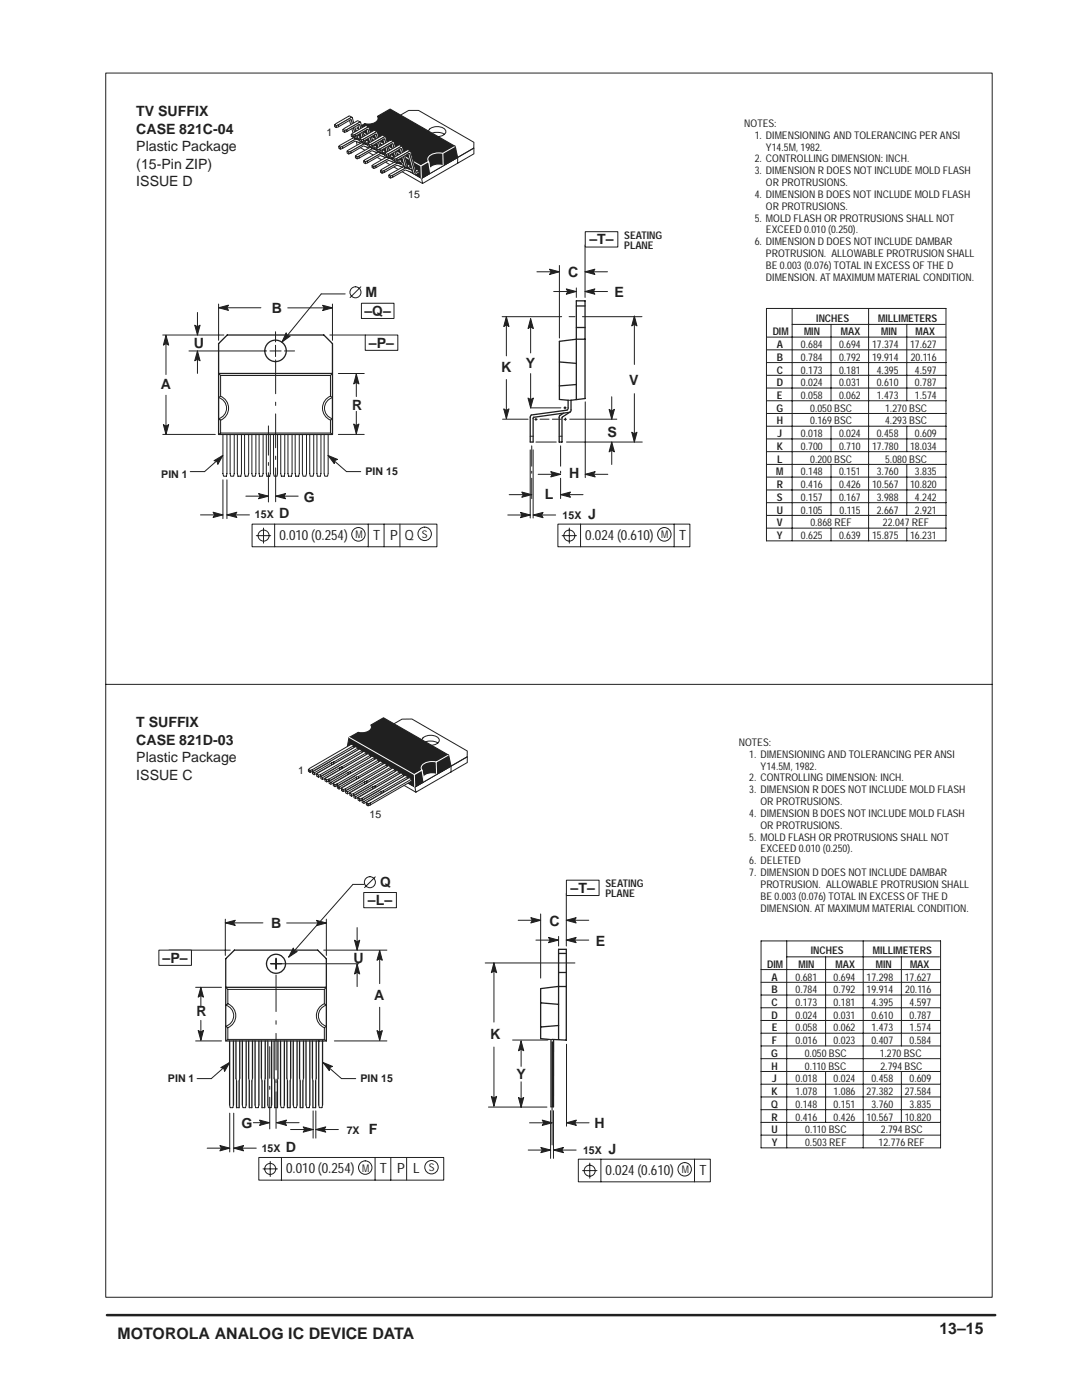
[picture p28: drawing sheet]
<svg xmlns="http://www.w3.org/2000/svg" width="216mm" height="279mm" viewBox="0 0 216 279" stroke-linecap="round" stroke-linejoin="round" font-family="sans-serif">
<defs><g id="words">
<g font-size="3.2" fill="#231f20">
<text x="23.5" y="267.2">MOTOROLA ANALOG IC DEVICE DATA</text>
<text x="187.4" y="266.2">13–15</text>
</g>
<g font-size="2.8" fill="#231f20">
<text x="27.2" y="23.1">TV SUFFIX</text>
<text x="27.2" y="26.7">CASE 821C-04</text>
<text x="27.2" y="30.2">Plastic Package</text>
<text x="27.2" y="33.7">(15-Pin ZIP)</text>
<text x="27.2" y="37.2">ISSUE D</text>
<text x="117.6" y="48.8">–T–</text>
<text x="72.9" y="59.3">M</text>
<text x="113.4" y="55.4">C</text>
<text x="122.6" y="59.3">E</text>
<text x="54.3" y="62.5">B</text>
<text x="72.7" y="63.1">–Q–</text>
<text x="38.7" y="69.5">U</text>
<text x="73.6" y="69.4">–P–</text>
<text x="32.1" y="77.6">A</text>
<text x="100" y="74.3">K</text>
<text x="104.9" y="73.5">Y</text>
<text x="125.6" y="76.9">V</text>
<text x="70.2" y="81.8">R</text>
<text x="121.2" y="87.1">S</text>
<text x="113.6" y="95.3">H</text>
<text x="60.6" y="100.1">G</text>
<text x="108.7" y="99.6">L</text>
<text x="55.7" y="103.4">D</text>
<text x="55.7" y="107.8">0.010 (0.254)</text>
<text x="74.5" y="107.8">T</text>
<text x="77.9" y="107.8">P</text>
<text x="80.8" y="107.7">Q</text>
<text x="116.8" y="107.8">0.024 (0.610)</text>
<text x="117.3" y="103.5">J</text>
<text x="135.5" y="107.8">T</text>
<text x="27.2" y="145.1">T SUFFIX</text>
<text x="27.2" y="148.6">CASE 821D-03</text>
<text x="27.2" y="152.1">Plastic Package</text>
<text x="27.2" y="155.7">ISSUE C</text>
<text x="75.8" y="177.1">Q</text>
<text x="113.9" y="178.2">–T–</text>
<text x="54.1" y="185.2">B</text>
<text x="73.4" y="180.6">–L–</text>
<text x="109.6" y="184.8">C</text>
<text x="118.9" y="188.7">E</text>
<text x="32.4" y="192.2">–P–</text>
<text x="70.6" y="192.2">U</text>
<text x="39.2" y="202.9">R</text>
<text x="74.6" y="199.5">A</text>
<text x="97.8" y="207.4">K</text>
<text x="103" y="215.3">Y</text>
<text x="48.2" y="225.2">G</text>
<text x="73.6" y="226.3">F</text>
<text x="118.6" y="225.1">H</text>
<text x="57.1" y="229.8">D</text>
<text x="121.4" y="230.3">J</text>
<text x="57.1" y="234.2">0.010 (0.254)</text>
<text x="75.8" y="234.2">T</text>
<text x="79.2" y="234.2">P</text>
<text x="82.4" y="234.1">L</text>
<text x="120.8" y="234.5">0.024 (0.610)</text>
<text x="139.6" y="234.5">T</text>
</g>
<g font-size="2.1" fill="#231f20">
<text x="65.2" y="27.2">1</text>
<text x="148.5" y="25.3">NOTES:</text>
<text x="150.6" y="27.7">1. DIMENSIONING AND TOLERANCING PER ANSI</text>
<text x="150.6" y="32.4">2. CONTROLLING DIMENSION: INCH.</text>
<text x="150.6" y="34.8">3. DIMENSION R DOES NOT INCLUDE MOLD FLASH</text>
<text x="152.8" y="30">Y14.5M, 1982.</text>
<text x="81.4" y="39.4">15</text>
<text x="150.6" y="39.5">4. DIMENSION B DOES NOT INCLUDE MOLD FLASH</text>
<text x="152.8" y="37.1">OR PROTRUSIONS.</text>
<text x="152.8" y="41.9">OR PROTRUSIONS.</text>
<text x="124.6" y="47.6">SEATING</text>
<text x="150.6" y="44.2">5. MOLD FLASH OR PROTRUSIONS SHALL NOT</text>
<text x="152.8" y="46.6">EXCEED 0.010 (0.250).</text>
<text x="124.6" y="49.6">PLANE</text>
<text x="150.6" y="48.9">6. DIMENSION D DOES NOT INCLUDE DAMBAR</text>
<text x="152.8" y="51.3">PROTRUSION. ALLOWABLE PROTRUSION SHALL</text>
<text x="152.8" y="53.7">BE 0.003 (0.076) TOTAL IN EXCESS OF THE D</text>
<text x="152.8" y="56">DIMENSION. AT MAXIMUM MATERIAL CONDITION.</text>
<text x="162.9" y="64.2">INCHES</text>
<text x="175.3" y="64.2">MILLIMETERS</text>
<text x="154.2" y="66.9">DIM</text>
<text x="155" y="69.5">A</text>
<text x="159.8" y="69.5">0.684</text>
<text x="160.4" y="66.9">MIN</text>
<text x="167.4" y="69.5">0.694</text>
<text x="167.8" y="66.9">MAX</text>
<text x="174" y="69.5">17.374</text>
<text x="175.8" y="66.9">MIN</text>
<text x="181.6" y="69.5">17.627</text>
<text x="182.7" y="66.9">MAX</text>
<text x="155" y="72">B</text>
<text x="155" y="74.5">C</text>
<text x="155" y="77.1">D</text>
<text x="159.8" y="72">0.784</text>
<text x="159.8" y="74.5">0.173</text>
<text x="159.8" y="77.1">0.024</text>
<text x="167.4" y="72">0.792</text>
<text x="167.4" y="74.5">0.181</text>
<text x="167.4" y="77.1">0.031</text>
<text x="174" y="72">19.914</text>
<text x="175" y="74.5">4.395</text>
<text x="175" y="77.1">0.610</text>
<text x="181.7" y="72">20.116</text>
<text x="182.6" y="74.5">4.597</text>
<text x="182.6" y="77.1">0.787</text>
<text x="154.9" y="82.2">G</text>
<text x="155" y="79.6">E</text>
<text x="159.8" y="79.6">0.058</text>
<text x="161.7" y="82.2">0.050 BSC</text>
<text x="167.4" y="79.6">0.062</text>
<text x="175" y="79.6">1.473</text>
<text x="176.6" y="82.2">1.270 BSC</text>
<text x="182.6" y="79.6">1.574</text>
<text x="155" y="84.7">H</text>
<text x="155" y="89.8">K</text>
<text x="155.1" y="87.2">J</text>
<text x="159.8" y="87.2">0.018</text>
<text x="159.8" y="89.8">0.700</text>
<text x="161.7" y="84.7">0.169 BSC</text>
<text x="167.4" y="87.2">0.024</text>
<text x="167.4" y="89.8">0.710</text>
<text x="174" y="89.8">17.780</text>
<text x="175" y="87.2">0.458</text>
<text x="176.6" y="84.7">4.293 BSC</text>
<text x="181.6" y="89.8">18.034</text>
<text x="182.6" y="87.2">0.609</text>
<text x="32.2" y="95.3">PIN 1</text>
<text x="72.9" y="94.9">PIN 15</text>
<text x="154.9" y="94.9">M</text>
<text x="155.1" y="92.3">L</text>
<text x="159.8" y="94.9">0.148</text>
<text x="161.7" y="92.3">0.200 BSC</text>
<text x="167.4" y="94.9">0.151</text>
<text x="175" y="94.9">3.760</text>
<text x="176.6" y="92.3">5.080 BSC</text>
<text x="182.6" y="94.9">3.835</text>
<text x="155" y="97.4">R</text>
<text x="155" y="99.9">S</text>
<text x="159.8" y="97.4">0.416</text>
<text x="159.8" y="99.9">0.157</text>
<text x="167.4" y="97.4">0.426</text>
<text x="167.4" y="99.9">0.167</text>
<text x="174" y="97.4">10.567</text>
<text x="175" y="99.9">3.988</text>
<text x="181.6" y="97.4">10.820</text>
<text x="182.6" y="99.9">4.242</text>
<text x="50.9" y="103.4">15X</text>
<text x="70.9" y="107.4">M</text>
<text x="84.2" y="107.3">S</text>
<text x="112.3" y="103.5">15X</text>
<text x="132" y="107.4">M</text>
<text x="155" y="102.5">U</text>
<text x="155" y="105">V</text>
<text x="155" y="107.6">Y</text>
<text x="159.8" y="102.5">0.105</text>
<text x="159.8" y="107.6">0.625</text>
<text x="161.7" y="105">0.868 REF</text>
<text x="167.4" y="107.6">0.639</text>
<text x="167.5" y="102.5">0.115</text>
<text x="174" y="107.6">15.875</text>
<text x="175" y="102.5">2.667</text>
<text x="176.2" y="105">22.047 REF</text>
<text x="181.6" y="107.6">16.231</text>
<text x="182.6" y="102.5">2.921</text>
<text x="147.4" y="148.9">NOTES:</text>
<text x="59.5" y="154.6">1</text>
<text x="149.5" y="151.2">1. DIMENSIONING AND TOLERANCING PER ANSI</text>
<text x="149.5" y="155.9">2. CONTROLLING DIMENSION: INCH.</text>
<text x="151.8" y="153.6">Y14.5M, 1982.</text>
<text x="149.5" y="158.3">3. DIMENSION R DOES NOT INCLUDE MOLD FLASH</text>
<text x="151.8" y="160.7">OR PROTRUSIONS.</text>
<text x="73.7" y="163.2">15</text>
<text x="149.5" y="163">4. DIMENSION B DOES NOT INCLUDE MOLD FLASH</text>
<text x="149.5" y="167.8">5. MOLD FLASH OR PROTRUSIONS SHALL NOT</text>
<text x="151.8" y="165.4">OR PROTRUSIONS.</text>
<text x="149.5" y="172.5">6. DELETED</text>
<text x="151.8" y="170.1">EXCEED 0.010 (0.250).</text>
<text x="120.8" y="177">SEATING</text>
<text x="120.8" y="179.1">PLANE</text>
<text x="149.5" y="174.8">7. DIMENSION D DOES NOT INCLUDE DAMBAR</text>
<text x="151.8" y="177.2">PROTRUSION. ALLOWABLE PROTRUSION SHALL</text>
<text x="151.8" y="179.6">BE 0.003 (0.076) TOTAL IN EXCESS OF THE D</text>
<text x="151.8" y="181.9">DIMENSION. AT MAXIMUM MATERIAL CONDITION.</text>
<text x="161.8" y="190.4">INCHES</text>
<text x="174.2" y="190.4">MILLIMETERS</text>
<text x="153.1" y="193.1">DIM</text>
<text x="153.9" y="195.7">A</text>
<text x="158.7" y="195.7">0.681</text>
<text x="159.4" y="193.1">MIN</text>
<text x="166.3" y="195.7">0.694</text>
<text x="166.7" y="193.1">MAX</text>
<text x="172.9" y="195.7">17.298</text>
<text x="174.8" y="193.1">MIN</text>
<text x="180.5" y="195.7">17.627</text>
<text x="181.6" y="193.1">MAX</text>
<text x="153.9" y="198.2">B</text>
<text x="153.9" y="200.8">C</text>
<text x="153.9" y="203.3">D</text>
<text x="158.7" y="198.2">0.784</text>
<text x="158.7" y="200.8">0.173</text>
<text x="158.7" y="203.3">0.024</text>
<text x="166.3" y="198.2">0.792</text>
<text x="166.3" y="200.8">0.181</text>
<text x="166.3" y="203.3">0.031</text>
<text x="172.9" y="198.2">19.914</text>
<text x="173.9" y="200.8">4.395</text>
<text x="173.9" y="203.3">0.610</text>
<text x="180.6" y="198.2">20.116</text>
<text x="181.5" y="200.8">4.597</text>
<text x="181.5" y="203.3">0.787</text>
<text x="154" y="205.8">E</text>
<text x="154" y="208.4">F</text>
<text x="158.7" y="205.8">0.058</text>
<text x="158.7" y="208.4">0.016</text>
<text x="166.3" y="205.8">0.062</text>
<text x="166.3" y="208.4">0.023</text>
<text x="173.9" y="208.4">0.407</text>
<text x="173.9" y="205.8">1.473</text>
<text x="181.5" y="208.4">0.584</text>
<text x="181.5" y="205.8">1.574</text>
<text x="153.9" y="210.9">G</text>
<text x="153.9" y="213.5">H</text>
<text x="160.6" y="210.9">0.050 BSC</text>
<text x="160.6" y="213.5">0.110 BSC</text>
<text x="175.5" y="210.9">1.270 BSC</text>
<text x="175.7" y="213.5">2.794 BSC</text>
<text x="33.5" y="216">PIN 1</text>
<text x="71.9" y="216">PIN 15</text>
<text x="153.9" y="221.1">Q</text>
<text x="153.9" y="218.6">K</text>
<text x="154.1" y="216">J</text>
<text x="158.7" y="216">0.018</text>
<text x="158.7" y="221.1">0.148</text>
<text x="158.7" y="218.6">1.078</text>
<text x="166.3" y="216">0.024</text>
<text x="166.3" y="221.1">0.151</text>
<text x="166.3" y="218.6">1.086</text>
<text x="172.9" y="218.6">27.382</text>
<text x="173.9" y="216">0.458</text>
<text x="173.9" y="221.1">3.760</text>
<text x="180.5" y="218.6">27.584</text>
<text x="181.5" y="216">0.609</text>
<text x="181.5" y="221.1">3.835</text>
<text x="69.2" y="226.3">7X</text>
<text x="153.9" y="223.6">R</text>
<text x="153.9" y="226.2">U</text>
<text x="158.7" y="223.6">0.416</text>
<text x="160.7" y="226.2">0.110 BSC</text>
<text x="166.3" y="223.6">0.426</text>
<text x="172.9" y="223.6">10.567</text>
<text x="175.8" y="226.2">2.794 BSC</text>
<text x="180.5" y="223.6">10.820</text>
<text x="52.2" y="229.8">15X</text>
<text x="72.3" y="233.8">M</text>
<text x="85.5" y="233.7">S</text>
<text x="116.3" y="230.3">15X</text>
<text x="154" y="228.7">Y</text>
<text x="160.7" y="228.7">0.503 REF</text>
<text x="175.3" y="228.7">12.776 REF</text>
<text x="136" y="234.2">M</text>
</g>
</g></defs>
<path d="M21.3 262.5h177.3" fill="none" stroke="#231f20" stroke-width=".5"/>
<path d="M21.1 14.6h176.9v244.3h-176.9zM21.1 136.6h176.9" fill="none" stroke="#231f20" stroke-width=".2"/>
<path d="M75.9 30.1l.5-.4 2.3-1.4 .8 .4-3.3 1.6z" fill-rule="evenodd" fill="#fff"/>
<path d="M75.9 30.1l.5-.4 2.3-1.4 .8 .4-3.3 1.6z" fill="none" stroke="#231f20" stroke-width=".2"/>
<path d="M75.9 30.1l.3 .2v.4l-.3-.2z" fill="#fff"/>
<path d="M75.9 30.1l.3 .2v.4l-.3-.2z" fill="none" stroke="#231f20" stroke-width=".2"/>
<path d="M76.2 30.3l.8-.3v.4l-.8 .3z" fill="#fff"/>
<path d="M76.2 30.3l.8-.3v.4l-.8 .3z" fill="none" stroke="#231f20" stroke-width=".2"/>
<path d="M77 30l2.2-1.3h.3l1.1 4.2 .6-.3v.4l-.8 .4-1.1-4.2-2.3 1.2z" fill-rule="evenodd" fill="#fff"/>
<path d="M77 30l2.2-1.3h.3l1.1 4.2 .6-.3v.4l-.8 .4-1.1-4.2-2.3 1.2z" fill="none" stroke="#231f20" stroke-width=".2"/>
<path d="M78.8 29.3l.5-.1 1.1 4.2-.6-.4z" fill-rule="evenodd" fill="#fff"/>
<path d="M80.4 33.4l-1.2-4.3-.4 .2 1 3.7 .6 .4" fill="none" stroke="#231f20" stroke-width=".2"/>
<path d="M80.4 32.4l.2-.1 .6 .3-.6 .3z" fill-rule="evenodd" fill="#fff"/>
<path d="M80.4 32.4l.2-.1 .6 .3-.6 .3z" fill="none" stroke="#231f20" stroke-width=".2"/>
<path d="M71.1 28.1l10.4-6.1h2l11.1 6.4-.1 1.2-10.4 6z" fill-rule="evenodd" fill="#fff"/>
<path d="M71.1 28.1l10.4-6.1h2l11.1 6.4-.1 1.2-10.4 6zM71.3 29.1l13 7.5M71.5 25.9l-.4 2.2M84.1 35.6l.2 1M85.7 25.8a2.42 2.42 0 0 1 3.2 .1 .82 .82 0 0 1-.6 1.2 2.37 2.37 0 0 1-2.7-.5 .65 .65 0 0 1 .1-.8zM88.7 26.8a2.77 2.77 0 0 0-2.9 0M91.3 31.5v1.1M94.6 29.6v1.1l-10.3 5.9" fill="none" stroke="#231f20" stroke-width=".2"/>
<path d="M71 25.7l19.8 3.5 .5 2.2-7.3 4.2-13.4-7.7z" fill-rule="evenodd" fill="#231f20" stroke="#231f20" stroke-width=".2"/>
<path d="M86.1 33.4a2.87 2.87 0 0 1 2.3-.3l-2.5 1.4a.7 .7 0 0 1 .2-1.1z" fill-rule="evenodd" fill="#fff" stroke="#fff" stroke-width=".2"/>
<path d="M88.4 30.6v2.5" fill="none" stroke="#fff" stroke-width=".2"/>
<path d="M71 25.7l1.8-1h.5a1.85 1.85 0 0 0 2.1-1.1l-.1-.4 2.5-1.4 13 7.4-2.4 1.4a3.1 3.1 0 0 0-3 .8v.4l.1 .4-1.5 .9z" fill-rule="evenodd" fill="#231f20"/>
<path d="M71 25.7l13 7.4 1.5-.9-.1-.1a1.08 1.08 0 0 1 1-1.4l1.1-.2 .9 .1 2.4-1.4M85.5 32.2l.4 2.3" fill="none" stroke="#fff" stroke-width=".2"/>
<path d="M71 25.7l1.8-1h.5a1.85 1.85 0 0 0 2.1-1.1l-.1-.4 2.5-1.4 13 7.4M75.7 23.5l-.2 1.1" fill="none" stroke="#231f20" stroke-width=".2"/>
<path d="M84 33.1l1.5-.9 .4 2.3-1.8 1.1z" fill="#231f20"/>
<path d="M71.1 28.1l.2 1M85.9 34.5l-1.8 1.1" fill="none" stroke="#231f20" stroke-width=".2"/>
<path d="M85.9 34.5l-.4-2.3-1.5 .9 .1 2.5" fill="none" stroke="#fff" stroke-width=".2"/>
<path d="M66.8 24.9l2.7-1.7 .6 .2-2.6 1.5-.4 .2zM69.5 23.2l.3-.1 .5 .4z" fill-rule="evenodd" fill="#fff"/>
<path d="M66.8 24.9l2.8-1.7 .7 .3-.2-.1-2.6 1.5-.4 .2z" fill="none" stroke="#231f20" stroke-width=".2"/>
<path d="M66.8 24.9l.3 .2v.4l-.3-.2z" fill="#fff"/>
<path d="M66.8 24.9l.3 .2v.4l-.3-.2" fill="none" stroke="#231f20" stroke-width=".2"/>
<path d="M67.1 25.1l.4-.2v.4l-.4 .2z" fill="#fff"/>
<path d="M67.1 25.1l.4-.2v.4l-.4 .2z" fill="none" stroke="#231f20" stroke-width=".2"/>
<path d="M67.5 24.9l2.6-1.4h.2l1.1 4.1 .6-.3v.4l-.8 .4-1.1-4.2-2.6 1.4z" fill-rule="evenodd" fill="#fff"/>
<path d="M67.5 24.9l2.6-1.4h.2l1.1 4.1 .6-.3v.4l-.8 .4-1.1-4.2-2.6 1.4zM70.9 27.9l.3 .2" fill="none" stroke="#231f20" stroke-width=".2"/>
<path d="M69.7 24l.4-.1 1.1 4.2-.4-.2z" fill-rule="evenodd" fill="#fff"/>
<path d="M70.9 27.9l-1.2-3.9 .3-.1 1.2 4.2" fill="none" stroke="#231f20" stroke-width=".2"/>
<path d="M71.3 27.2l.1-.2 .6 .3-.6 .4z" fill-rule="evenodd" fill="#fff"/>
<path d="M66.8 24.9v.4M71.3 27.2l.1-.2 .6 .3-.6 .4z" fill="none" stroke="#231f20" stroke-width=".2"/>
<path d="M67.6 29.2l2.8-1.6 .5 .2-2.5 1.4-.5 .2zM70.4 27.6l.2-.1 .5 .3z" fill-rule="evenodd" fill="#fff"/>
<path d="M70.4 27.6l-2.8 1.6 .3 .2 .5-.2 2.5-1.4h.2l-.5-.3-.2 .1" fill="none" stroke="#231f20" stroke-width=".2"/>
<path d="M67.6 29.2l.3 .2v.4l-.3-.2z" fill="#fff"/>
<path d="M67.6 29.2l.3 .2v.4l-.3-.2z" fill="none" stroke="#231f20" stroke-width=".2"/>
<path d="M67.9 29.4l.5-.2v.4l-.5 .2z" fill="#fff"/>
<path d="M67.9 29.4l.5-.2v.4l-.5 .2z" fill="none" stroke="#231f20" stroke-width=".2"/>
<path d="M68.4 29.2l2.5-1.4 1.3 .4 .6-.4v.4l-.7 .4-1.3-.4-2.4 1.4z" fill-rule="evenodd" fill="#fff"/>
<path d="M68.4 29.2l2.5-1.4 1.3 .4 .6-.4v.4l-.7 .4-1.3-.4-2.4 1.4z" fill="none" stroke="#231f20" stroke-width=".2"/>
<path d="M70.6 27.5l1 .3 .7-.3 .5 .3-.6 .4z" fill-rule="evenodd" fill="#fff"/>
<path d="M70.6 27.5l1 .3 .7-.3 .5 .3-.6 .4z" fill="none" stroke="#231f20" stroke-width=".2"/>
<path d="M68.4 25.9l2.8-1.7 .6 .2-2.6 1.5-.4 .1zM71.2 24.2l.2-.1 .6 .3z" fill-rule="evenodd" fill="#fff"/>
<path d="M68.4 25.9l2.9-1.8 .7 .3h-.2l-2.6 1.5-.4 .1z" fill="none" stroke="#231f20" stroke-width=".2"/>
<path d="M68.4 25.9l.4 .1v.4l-.4-.2z" fill="#fff"/>
<path d="M68.4 25.9l.4 .1v.4l-.4-.2" fill="none" stroke="#231f20" stroke-width=".2"/>
<path d="M68.8 26l.4-.1v.4l-.4 .1z" fill="#fff"/>
<path d="M68.8 26l.4-.1v.4l-.4 .1z" fill="none" stroke="#231f20" stroke-width=".2"/>
<path d="M69.2 25.9l2.5-1.5h.3l1 4.2 .7-.3v.4l-.8 .4-1.1-4.2-2.6 1.4z" fill-rule="evenodd" fill="#fff"/>
<path d="M69.2 25.9l2.5-1.5h.3l1 4.2 .7-.3v.4l-.8 .4-1.1-4.2-2.6 1.4zM72.5 28.9l.4 .2" fill="none" stroke="#231f20" stroke-width=".2"/>
<path d="M71.4 25l.4-.1 1.1 4.2-.4-.3z" fill-rule="evenodd" fill="#fff"/>
<path d="M72.5 28.9l-1.1-3.9 .2-.1h.2l1.1 4.2" fill="none" stroke="#231f20" stroke-width=".2"/>
<path d="M72.9 28.1l.2-.1 .6 .3-.6 .3z" fill-rule="evenodd" fill="#fff"/>
<path d="M68.4 25.8v.4M72.9 28.1l.2-.1 .6 .3-.6 .3z" fill="none" stroke="#231f20" stroke-width=".2"/>
<path d="M69.3 30.2l2.7-1.7 .6 .2-2.6 1.5-.4 .2zM72 28.5h.3l.5 .3z" fill-rule="evenodd" fill="#fff"/>
<path d="M69.3 30.2l2.8-1.7 .7 .3-2.8 1.4-.4 .2z" fill="none" stroke="#231f20" stroke-width=".2"/>
<path d="M69.3 30.2l.3 .2v.3l-.3-.2z" fill="#fff"/>
<path d="M69.3 30.2l.3 .2v.3l-.3-.2z" fill="none" stroke="#231f20" stroke-width=".2"/>
<path d="M69.6 30.4l.4-.2v.4l-.4 .1z" fill="#fff"/>
<path d="M69.6 30.4l.4-.2v.4l-.4 .1z" fill="none" stroke="#231f20" stroke-width=".2"/>
<path d="M70 30.2l2.6-1.4 1.3 .3 .6-.3v.4l-.7 .3-1.3-.4-2.5 1.5z" fill-rule="evenodd" fill="#fff"/>
<path d="M70 30.2l2.6-1.4 1.3 .3 .6-.3v.4l-.7 .3-1.3-.4-2.5 1.5z" fill="none" stroke="#231f20" stroke-width=".2"/>
<path d="M72.3 28.4l1 .4 .6-.3 .6 .3-.7 .3z" fill-rule="evenodd" fill="#fff"/>
<path d="M72.3 28.4l1 .4 .6-.3 .6 .3-.7 .3z" fill="none" stroke="#231f20" stroke-width=".2"/>
<path d="M70.1 26.8l2.8-1.7 .5 .3-2.5 1.4-.5 .2zM72.9 25.1h.2l.5 .3z" fill-rule="evenodd" fill="#fff"/>
<path d="M73.4 25.4l-2.5 1.4-.5 .2-.3-.2 2.8-1.7 .7 .3h-.2" fill="none" stroke="#231f20" stroke-width=".2"/>
<path d="M70.1 26.8l.3 .2v.4l-.3-.2z" fill="#fff"/>
<path d="M70.1 26.8l.3 .2v.4l-.3-.2" fill="none" stroke="#231f20" stroke-width=".2"/>
<path d="M70.4 27l.5-.2v.4l-.5 .2z" fill="#fff"/>
<path d="M70.4 27l.5-.2v.4l-.5 .2z" fill="none" stroke="#231f20" stroke-width=".2"/>
<path d="M70.9 26.8l2.7-1.4 1.1 4.2 .6-.3v.4l-.8 .3-1.1-4.2-2.5 1.4z" fill-rule="evenodd" fill="#fff"/>
<path d="M70.9 26.8l2.7-1.4 1.1 4.2 .6-.3v.4l-.8 .3-1.1-4.2-2.5 1.4zM74.2 29.8l.4 .2" fill="none" stroke="#231f20" stroke-width=".2"/>
<path d="M73.1 25.9l.3-.1 1.1 4.2-.4-.3z" fill-rule="evenodd" fill="#fff"/>
<path d="M74.2 29.8l-1.1-3.9 .1-.1h.2l1.1 4.2" fill="none" stroke="#231f20" stroke-width=".2"/>
<path d="M74.6 29.1l.2-.1 .5 .3-.5 .3z" fill-rule="evenodd" fill="#fff"/>
<path d="M70.1 26.8v.4M74.6 29.1l.2-.1 .5 .3-.5 .3z" fill="none" stroke="#231f20" stroke-width=".2"/>
<path d="M70.9 31.1l2.8-1.6 .6 .2-2.6 1.5-.4 .1zM73.7 29.5l.2-.1 .6 .3z" fill-rule="evenodd" fill="#fff"/>
<path d="M74.3 29.7l-2.6 1.5-.4 .1-.4-.2 2.9-1.7 .7 .3h-.2" fill="none" stroke="#231f20" stroke-width=".2"/>
<path d="M70.9 31.1l.4 .2v.4l-.4-.2z" fill="#fff"/>
<path d="M70.9 31.1l.4 .2v.4l-.4-.2z" fill="none" stroke="#231f20" stroke-width=".2"/>
<path d="M71.3 31.3l.4-.1v.3l-.4 .2z" fill="#fff"/>
<path d="M71.3 31.3l.4-.1v.3l-.4 .2z" fill="none" stroke="#231f20" stroke-width=".2"/>
<path d="M71.7 31.2l2.5-1.5 1.3 .4 .7-.3v.3l-.7 .4-1.3-.4-2.5 1.4z" fill-rule="evenodd" fill="#fff"/>
<path d="M71.7 31.2l2.5-1.5 1.3 .4 .7-.3v.3l-.7 .4-1.3-.4-2.5 1.4z" fill="none" stroke="#231f20" stroke-width=".2"/>
<path d="M73.9 29.4l1 .4 .7-.3 .6 .3-.7 .3z" fill-rule="evenodd" fill="#fff"/>
<path d="M73.9 29.4l1 .4 .7-.3 .6 .3-.7 .3z" fill="none" stroke="#231f20" stroke-width=".2"/>
<path d="M71.8 27.8l2.7-1.7 .6 .2-2.6 1.5-.4 .2zM74.5 26.1l.3-.1 .5 .3z" fill-rule="evenodd" fill="#fff"/>
<path d="M71.8 27.8l2.8-1.8 .7 .3h-.2l-2.6 1.5-.4 .2z" fill="none" stroke="#231f20" stroke-width=".2"/>
<path d="M71.8 27.8l.3 .2v.3l-.3-.1z" fill="#fff"/>
<path d="M71.8 27.8l.3 .2v.3l-.3-.1" fill="none" stroke="#231f20" stroke-width=".2"/>
<path d="M72.1 28l.4-.2v.4l-.4 .1z" fill="#fff"/>
<path d="M72.1 28l.4-.2v.4l-.4 .1z" fill="none" stroke="#231f20" stroke-width=".2"/>
<path d="M72.5 27.8l2.6-1.5h.2l1.1 4.2 .6-.3v.4l-.8 .4-1.1-4.2-2.6 1.4z" fill-rule="evenodd" fill="#fff"/>
<path d="M75.9 30.8l.3 .2-1.1-4.2-2.6 1.4v-.4l2.7-1.5 1.2 4.2 .6-.3v.4l-.8 .4" fill="none" stroke="#231f20" stroke-width=".2"/>
<path d="M74.7 26.9l.4-.1 1.1 4.2-.4-.3z" fill-rule="evenodd" fill="#fff"/>
<path d="M75.9 30.8l-1.2-3.9 .2-.1h.2l1.1 4.2" fill="none" stroke="#231f20" stroke-width=".2"/>
<path d="M76.2 30l.2-.1 .6 .3-.6 .3z" fill-rule="evenodd" fill="#fff"/>
<path d="M71.8 27.8v.3M76.2 30l.2-.1 .6 .3-.6 .3z" fill="none" stroke="#231f20" stroke-width=".2"/>
<path d="M73.4 28.7l2.8-1.6 .5 .2-2.5 1.5-.4 .1zM76.2 27.1l.2-.1 .6 .3z" fill-rule="evenodd" fill="#fff"/>
<path d="M76.7 27.3l-2.5 1.5-.4 .1-.4-.2 2.9-1.7 .7 .3h-.2" fill="none" stroke="#231f20" stroke-width=".2"/>
<path d="M73.4 28.7l.4 .2v.4l-.4-.2z" fill="#fff"/>
<path d="M73.4 28.7l.4 .2v.4l-.4-.2" fill="none" stroke="#231f20" stroke-width=".2"/>
<path d="M73.8 28.9l.4-.1v.3l-.4 .2z" fill="#fff"/>
<path d="M73.8 28.9l.4-.1v.3l-.4 .2z" fill="none" stroke="#231f20" stroke-width=".2"/>
<path d="M74.2 28.8l2.5-1.5h.3l1 4.2 .6-.3v.4l-.8 .3-1.1-4.2-2.5 1.4z" fill-rule="evenodd" fill="#fff"/>
<path d="M74.2 28.8l2.5-1.5h.3l1 4.2 .6-.3v.4l-.7 .3-1.2-4.2-2.5 1.4zM77.5 31.8l.4 .1" fill="none" stroke="#231f20" stroke-width=".2"/>
<path d="M76.4 27.9l.3-.1 1.2 4.1-.4-.2z" fill-rule="evenodd" fill="#fff"/>
<path d="M77.5 31.8l-1.1-3.9 .2-.1h.1l1.2 4.1" fill="none" stroke="#231f20" stroke-width=".2"/>
<path d="M77.9 31l.2-.1 .5 .3-.5 .3z" fill-rule="evenodd" fill="#fff"/>
<path d="M73.4 28.7v.4M77.9 31l.2-.1 .5 .3-.5 .3z" fill="none" stroke="#231f20" stroke-width=".2"/>
<path d="M72.6 32.1l2.8-1.6 .5 .2-2.6 1.4-.4 .2zM75.4 30.5l.2-.1 .5 .3z" fill-rule="evenodd" fill="#fff"/>
<path d="M72.6 32.1l2.9-1.7 .6 .3-2.8 1.4-.4 .2z" fill="none" stroke="#231f20" stroke-width=".2"/>
<path d="M72.6 32.1l.3 .2v.4l-.3-.2z" fill="#fff"/>
<path d="M72.6 32.1l.3 .2v.4l-.3-.2z" fill="none" stroke="#231f20" stroke-width=".2"/>
<path d="M72.9 32.3l.4-.2v.4l-.4 .2z" fill="#fff"/>
<path d="M72.9 32.3l.4-.2v.4l-.4 .2z" fill="none" stroke="#231f20" stroke-width=".2"/>
<path d="M73.3 32.1l2.6-1.4 1.3 .4 .6-.4v.4l-.7 .4-1.2-.4-2.6 1.4z" fill-rule="evenodd" fill="#fff"/>
<path d="M73.3 32.1l2.6-1.4 1.3 .4 .6-.4v.4l-.7 .4-1.2-.4-2.6 1.4z" fill="none" stroke="#231f20" stroke-width=".2"/>
<path d="M75.6 30.4l1 .3 .7-.3 .5 .3-.6 .3z" fill-rule="evenodd" fill="#fff"/>
<path d="M75.6 30.4l1 .3 .7-.3 .5 .3-.6 .3z" fill="none" stroke="#231f20" stroke-width=".2"/>
<path d="M74.2 33l2.8-1.6 .6 .2-2.6 1.5-.4 .1zM77 31.4l.3-.1 .5 .3z" fill-rule="evenodd" fill="#fff"/>
<path d="M74.2 33l2.9-1.6 .7 .2-2.8 1.5-.4 .1z" fill="none" stroke="#231f20" stroke-width=".2"/>
<path d="M74.2 33l.4 .2v.4l-.4-.2z" fill="#fff"/>
<path d="M74.2 33l.4 .2v.4l-.4-.2z" fill="none" stroke="#231f20" stroke-width=".2"/>
<path d="M74.6 33.2l.4-.1v.4l-.4 .1z" fill="#fff"/>
<path d="M74.6 33.2l.4-.1v.4l-.4 .1z" fill="none" stroke="#231f20" stroke-width=".2"/>
<path d="M75 33.1l2.6-1.5 1.3 .4 .6-.3v.4l-.7 .3-1.3-.4-2.5 1.5z" fill-rule="evenodd" fill="#fff"/>
<path d="M75 33.1l2.6-1.5 1.3 .4 .6-.3v.4l-.7 .3-1.3-.4-2.5 1.5z" fill="none" stroke="#231f20" stroke-width=".2"/>
<path d="M77.3 31.3l1 .4 .6-.3 .6 .3-.7 .3z" fill-rule="evenodd" fill="#fff"/>
<path d="M77.3 31.3l1 .4 .6-.3 .6 .3-.7 .3z" fill="none" stroke="#231f20" stroke-width=".2"/>
<path d="M75.1 29.7l2.7-1.7 .6 .2-2.5 1.5-.5 .2zM77.9 28l.2-.1 .5 .4z" fill-rule="evenodd" fill="#fff"/>
<path d="M77.8 28l-2.7 1.7 .3 .2 .5-.2 2.5-1.5 .2 .1-.5-.4-.2 .1" fill="none" stroke="#231f20" stroke-width=".2"/>
<path d="M75.1 29.7l.3 .2v.4l-.3-.2z" fill="#fff"/>
<path d="M75.1 29.7l.3 .2v.4l-.3-.2" fill="none" stroke="#231f20" stroke-width=".2"/>
<path d="M75.4 29.9l.5-.2v.4l-.5 .2z" fill="#fff"/>
<path d="M75.4 29.9l.5-.2v.4l-.5 .2z" fill="none" stroke="#231f20" stroke-width=".2"/>
<path d="M75.9 29.7l2.5-1.4h.2l1.1 4.1 .6-.2v.3l-.8 .4-1.1-4.2-2.5 1.4z" fill-rule="evenodd" fill="#fff"/>
<path d="M79.2 32.7l.3 .2-1.1-4.2-2.5 1.4v-.4l2.6-1.5 1.2 4.2 .6-.2v.3l-.8 .4" fill="none" stroke="#231f20" stroke-width=".2"/>
<path d="M78.1 28.8l.3-.1 1.1 4.2-.4-.2z" fill-rule="evenodd" fill="#fff"/>
<path d="M79.2 32.7l-1.1-3.9 .2-.1 1.2 4.2" fill="none" stroke="#231f20" stroke-width=".2"/>
<path d="M79.6 32l.2-.2 .5 .4-.5 .3z" fill-rule="evenodd" fill="#fff"/>
<path d="M75.1 29.7v.4M79.6 32l.2-.2 .5 .4-.5 .3z" fill="none" stroke="#231f20" stroke-width=".2"/>
<path d="M75.9 34l2.8-1.6 .5 .2-2.5 1.4-.5 .2zM78.7 32.4l.2-.1 .5 .3z" fill-rule="evenodd" fill="#fff"/>
<path d="M78.7 32.4l-2.8 1.6 .3 .2 .5-.2 2.5-1.4M78.7 32.4l.2-.1 .5 .3h-.2" fill="none" stroke="#231f20" stroke-width=".2"/>
<path d="M75.9 34l.3 .2v.4l-.3-.2z" fill="#fff"/>
<path d="M75.9 34l.3 .2v.4l-.3-.2z" fill="none" stroke="#231f20" stroke-width=".2"/>
<path d="M76.2 34.2l.5-.2v.4l-.5 .2z" fill="#fff"/>
<path d="M76.2 34.2l.5-.2v.4l-.5 .2z" fill="none" stroke="#231f20" stroke-width=".2"/>
<path d="M76.7 34l2.5-1.4 1.3 .4 .6-.4v.4l-.6 .4-1.3-.4-2.5 1.4z" fill-rule="evenodd" fill="#fff"/>
<path d="M76.7 34l2.5-1.4 1.3 .4 .6-.4v.4l-.6 .4-1.3-.4-2.5 1.4z" fill="none" stroke="#231f20" stroke-width=".2"/>
<path d="M78.9 32.3l1 .3 .7-.3 .5 .3-.6 .4z" fill-rule="evenodd" fill="#fff"/>
<path d="M78.9 32.3l1 .3 .7-.3 .5 .3-.6 .4z" fill="none" stroke="#231f20" stroke-width=".2"/>
<path d="M76.8 30.7l2.7-1.7 .6 .2-2.6 1.5-.4 .1zM79.5 29l.2-.1 .6 .3z" fill-rule="evenodd" fill="#fff"/>
<path d="M80.1 29.2l-2.6 1.5-.4 .1-.3-.1 2.8-1.8 .7 .3h-.2" fill="none" stroke="#231f20" stroke-width=".2"/>
<path d="M76.8 30.7l.3 .1v.4l-.3-.2z" fill="#fff"/>
<path d="M76.8 30.7l.3 .1v.4l-.3-.2" fill="none" stroke="#231f20" stroke-width=".2"/>
<path d="M77.1 30.8l.4-.1v.4l-.4 .1z" fill="#fff"/>
<path d="M77.1 30.8l.4-.1v.4l-.4 .1z" fill="none" stroke="#231f20" stroke-width=".2"/>
<path d="M77.5 30.7l2.5-1.5h.3l1.1 4.2 .6-.3v.4l-.8 .4-1.1-4.2-2.6 1.4z" fill-rule="evenodd" fill="#fff"/>
<path d="M77.5 30.7l2.5-1.5h.3l1.1 4.2 .6-.3v.4l-.8 .4-1.1-4.2-2.6 1.4zM80.9 33.7l.3 .2" fill="none" stroke="#231f20" stroke-width=".2"/>
<path d="M79.7 29.8l.4-.1 1.1 4.2-.4-.3z" fill-rule="evenodd" fill="#fff"/>
<path d="M80.9 33.7l-1.2-3.9 .2-.1h.2l1.1 4.2" fill="none" stroke="#231f20" stroke-width=".2"/>
<path d="M81.2 32.9l.2-.1 .6 .3-.6 .3z" fill-rule="evenodd" fill="#fff"/>
<path d="M76.7 30.7v.3M81.2 32.9l.2-.1 .6 .3-.6 .3z" fill="none" stroke="#231f20" stroke-width=".2"/>
<path d="M77.6 35l2.7-1.7 .6 .3-2.6 1.4-.4 .2zM80.4 33.3h.2l.5 .3z" fill-rule="evenodd" fill="#fff"/>
<path d="M80.9 33.5l.2 .1-.7-.3-2.8 1.7 .3 .2 .4-.2 2.6-1.4" fill="none" stroke="#231f20" stroke-width=".2"/>
<path d="M77.6 35l.3 .2v.3l-.3-.2z" fill="#fff"/>
<path d="M77.6 35l.3 .2v.3l-.3-.2z" fill="none" stroke="#231f20" stroke-width=".2"/>
<path d="M77.9 35.2l.4-.2v.4l-.4 .1z" fill="#fff"/>
<path d="M77.9 35.2l.4-.2v.4l-.4 .1z" fill="none" stroke="#231f20" stroke-width=".2"/>
<path d="M78.3 35l2.6-1.4 1.3 .3 .6-.3v.4l-.7 .4-1.2-.5-2.6 1.5z" fill-rule="evenodd" fill="#fff"/>
<path d="M78.3 35l2.6-1.4 1.3 .3 .6-.3v.4l-.7 .4-1.2-.5-2.6 1.5z" fill="none" stroke="#231f20" stroke-width=".2"/>
<path d="M80.6 33.3l1 .3 .7-.3 .5 .3-.6 .3z" fill-rule="evenodd" fill="#fff"/>
<path d="M80.6 33.3l1 .3 .7-.3 .5 .3-.6 .3z" fill="none" stroke="#231f20" stroke-width=".2"/>
<path d="M78.4 31.6l2.8-1.7 .5 .3-2.5 1.4-.4 .2zM81.2 29.9h.2l.6 .3z" fill-rule="evenodd" fill="#fff"/>
<path d="M78.4 31.6l2.9-1.7 .7 .3h-.3l-2.5 1.4-.4 .2z" fill="none" stroke="#231f20" stroke-width=".2"/>
<path d="M78.4 31.6l.4 .2v.4l-.4-.2z" fill="#fff"/>
<path d="M78.4 31.6l.4 .2v.4l-.4-.2" fill="none" stroke="#231f20" stroke-width=".2"/>
<path d="M78.8 31.8l.4-.2v.4l-.4 .2z" fill="#fff"/>
<path d="M78.8 31.8l.4-.2v.4l-.4 .2z" fill="none" stroke="#231f20" stroke-width=".2"/>
<path d="M79.2 31.6l2.8-1.4 1 4.2 .6-.3v.4l-.7 .3-1.2-4.2-2.5 1.4z" fill-rule="evenodd" fill="#fff"/>
<path d="M79.2 31.6l2.8-1.4 1 4.2 .6-.3v.4l-.7 .3-1.2-4.2-2.5 1.4zM82.5 34.6l.4 .2" fill="none" stroke="#231f20" stroke-width=".2"/>
<path d="M81.4 30.7l.3-.1 1.2 4.2-.5-.3z" fill-rule="evenodd" fill="#fff"/>
<path d="M82.5 34.6l-1.1-3.9 .2-.1h.1l1.2 4.2" fill="none" stroke="#231f20" stroke-width=".2"/>
<path d="M82.9 33.9l.2-.1 .5 .3-.5 .3z" fill-rule="evenodd" fill="#fff"/>
<g fill="none" stroke="#231f20" stroke-width=".2">
<path d="M78.4 31.6v.4M82.9 33.9l.2-.1 .5 .3-.5 .3zM94.5 29.6l-10.3 6M64.1 58.7l-7.8 9.6M111.6 53v14.5M115 57.5v1.9M116.7 48.9v10.5M32.5 66.9h12.2M37.7 70h15.5M43.6 60.7v7.2M43.6 74.5l.4 .4M44 79.1a2.59 2.59 0 0 1 1.6 2.4 2.59 2.59 0 0 1-1.6 2.4v2.5"/>
<path d="M44 79.1l-.4 .3a2.19 2.19 0 0 1 1.6 2.1 2.19 2.19 0 0 1-1.6 2.1M44 74.9h21.9M44 74.9v4.2M53.9 70h2.2M55 66.2v2M55 68.9v2.3M56.8 70h2M65.9 79.1l.4 .3a2.19 2.19 0 0 0-1.5 2.1 2.19 2.19 0 0 0 1.5 2.1l-.4 .3M65.9 79.1a2.59 2.59 0 0 0-1.5 2.4 2.59 2.59 0 0 0 1.5 2.3M65.9 74.9v4.2M66.3 60.7v7.2M66.3 74.5l-.4 .4"/>
<path d="M67.5 74.5h5.2M113.4 79.9h.5M32.5 86.7h10.5M44 86.4h21.9M44 86.4l-.4 .3M44.5 86.7v7.8l.1 .5h.6l.1-.5v-7.8M44.5 95.8v7.7M45.3 95.8v7.7M45.9 86.7v7.8l.1 .5h.6l.1-.5v-7.8M47.4 86.7v7.8l.1 .5h.6l.1-.5v-7.8M48.8 86.7v7.8l.1 .5h.6l.1-.5v-7.8M50.3 86.7l.1 8.3h.5l.2-.5v-7.8"/>
<path d="M51.7 86.7l.1 8.3h.6l.1-.5v-7.8M53.1 86.7v7.8l.2 .5h.5l.1-.5v-7.8M54.6 86.7v7.8l.1 .5h.6l.1-.5v-7.8M56 86.7v7.8l.1 .5h.6l.1-.5v-7.8M57.5 86.7v7.8l.1 .5h.6l.1-.5v-7.8M58.9 86.7v7.8l.1 .5h.6l.1-.5v-7.8M60.3 86.7v7.8l.2 .5h.5l.2-.5v-7.8M61.8 86.7l.1 8.3h.6l.1-.5v-7.8M63.2 86.7l.1 8.3h.6l.1-.5v-7.8M64.7 86.7v7.8l.1 .5h.6l.1-.5v-7.8M65.9 83.9v2.5l.4 .3M100.3 83.7h5.1"/>
<path d="M105.8 89.8v13.6M105.8 87.1h.6M106.4 89.8v13.6M111.6 87.1h.5M113 88.2h15.2M116.8 80.2v15.1"/>
</g>
<g fill="none" stroke="#231f20" stroke-width=".26">
<path d="M43.6 74.5h22.7M45.3 66.9h19.3l1.7 1.7v18.1h-22.7v-18.1zM111.6 72.2l3.4 .3M115 79.7v-19.7h1.7v19.5l-2.8 .4v1.9M115 76.7l-3.4 .3M116.7 67.7h-1.7l-3.4 .4v11.6l1.8 .2v1.5M43.6 83.6l.4 .3M113.1 81.9l-7.1 .9-.2 .5v4.9h.6l.1-4.9 7.2-1-1.5 1-.1 4.9h-.5v-4.9l.1-.4 .8-.4"/>
<circle cx="55" cy="70" r="2.14"/>
</g>
<path d="M55 71.8v28.5" fill="none" stroke="#231f20" stroke-width=".2" stroke-dasharray="6.8 1.7 .7 1.7"/>
<path d="M106.1 89v10.6M111.9 89v10.6" fill="none" stroke="#231f20" stroke-width=".2" stroke-dasharray="4.1 1 .4 1"/>
<path d="M100.2 63.2h28" fill="none" stroke="#231f20" stroke-width=".2" stroke-dasharray="11.9 1.5 1.2 1.5"/>
<path d="M53.6 85v15.2" fill="none" stroke="#231f20" stroke-width=".2" stroke-dasharray="5.8 1.5 .6 1.5"/>
<path d="M115 65.4h1.7M115 61.1h1.7" fill="none" stroke="#231f20" stroke-width=".26" stroke-dasharray="1.7 .8"/>
<path d="M57.1 66.4l.2 .6 .6 .1-1.6 1.2z" fill-rule="evenodd" fill="#231f20"/>
<path d="M64.1 58.7h4.8M39.4 62.4v4.5M57.1 66.4l.2 .6 .6 .1-1.6 1.2z" fill="none" stroke="#231f20" stroke-width=".2"/>
<path d="M38.9 64.9l.5 .3 .5-.3-.5 2z" fill-rule="evenodd" fill="#231f20"/>
<path d="M38.9 64.9l.5 .3 .5-.3-.5 2zM39.4 70v4.5" fill="none" stroke="#231f20" stroke-width=".2"/>
<path d="M39.4 70l.5 2-.5-.3-.5 .3z" fill-rule="evenodd" fill="#231f20"/>
<path d="M39.4 70l.5 2-.5-.3-.5 .3zM44.5 90.9l-3.7 3.2" fill="none" stroke="#231f20" stroke-width=".2"/>
<path d="M42.7 91.9l1.8-1-1 1.8-.2-.6z" fill-rule="evenodd" fill="#231f20"/>
<path d="M38 94.1h2.8M42.7 91.9l1.8-1-1 1.8-.2-.6zM49.1 99h4.5" fill="none" stroke="#231f20" stroke-width=".2"/>
<path d="M51.6 98.5l2 .5-2 .5 .3-.5z" fill-rule="evenodd" fill="#231f20"/>
<path d="M51.6 98.5l2 .5-2 .5 .3-.5zM55 99h4.5" fill="none" stroke="#231f20" stroke-width=".2"/>
<path d="M55 99l2-.5-.3 .5 .3 .5z" fill-rule="evenodd" fill="#231f20"/>
<path d="M55 99l2-.5-.3 .5 .3 .5zM40 102.8h4.5" fill="none" stroke="#231f20" stroke-width=".2"/>
<path d="M42.5 102.2l2 .6-2 .5 .3-.5z" fill-rule="evenodd" fill="#231f20"/>
<path d="M42.5 102.2l2 .6-2 .5 .3-.5zM45.3 102.8h4.5" fill="none" stroke="#231f20" stroke-width=".2"/>
<path d="M45.3 102.8l2-.6-.4 .6 .4 .5z" fill-rule="evenodd" fill="#231f20"/>
<path d="M45.3 102.8l2-.6-.4 .6 .4 .5zM101.3 102.8h4.5" fill="none" stroke="#231f20" stroke-width=".2"/>
<path d="M103.9 102.3l1.9 .5-1.9 .5 .3-.5z" fill-rule="evenodd" fill="#231f20"/>
<path d="M103.9 102.3l1.9 .5-1.9 .5 .3-.5zM106.4 102.8h4.5" fill="none" stroke="#231f20" stroke-width=".2"/>
<path d="M106.4 102.8l2-.5-.3 .5 .3 .5z" fill-rule="evenodd" fill="#231f20"/>
<path d="M122.1 88.2v4.5M106.4 102.8l2-.5-.3 .5 .3 .5z" fill="none" stroke="#231f20" stroke-width=".2"/>
<path d="M122.1 88.2l.5 2-.5-.3-.6 .3z" fill-rule="evenodd" fill="#231f20"/>
<path d="M116.7 58.2h4.5M122.1 88.2l.5 2-.5-.3-.6 .3z" fill="none" stroke="#231f20" stroke-width=".2"/>
<path d="M116.7 58.2l2-.5-.3 .5 .3 .5z" fill-rule="evenodd" fill="#231f20"/>
<path d="M110.5 58.2h4.5M116.7 58.2l2-.5-.3 .5 .3 .5z" fill="none" stroke="#231f20" stroke-width=".2"/>
<path d="M113 57.7l2 .5-2 .5 .3-.5z" fill-rule="evenodd" fill="#231f20"/>
<path d="M113 57.7l2 .5-2 .5 .3-.5zM65.5 90.9l3.6 3.2" fill="none" stroke="#231f20" stroke-width=".2"/>
<path d="M65.5 90.9l1.8 .8-.5 .2-.1 .6z" fill-rule="evenodd" fill="#231f20"/>
<path d="M116.7 54.2h4.5M65.5 90.9l1.8 .8-.5 .2-.1 .6zM67.5 86.7h5.2M69.1 94.1h2.9" fill="none" stroke="#231f20" stroke-width=".2"/>
<path d="M116.7 54.2l2-.5-.3 .5 .3 .6z" fill-rule="evenodd" fill="#231f20"/>
<path d="M107.1 54.2h4.5M116.7 54.2l2-.5-.3 .5 .3 .6z" fill="none" stroke="#231f20" stroke-width=".2"/>
<path d="M109.7 53.7l1.9 .5-1.9 .6 .3-.6z" fill-rule="evenodd" fill="#231f20"/>
<path d="M109.7 53.7l1.9 .5-1.9 .6 .3-.6zM105.9 81.4h6M106.7 83.7h.5M106.9 83.4v.5M106.9 88.2h4.1M107.4 94.7h4.5M112.5 81.4h.5M112.5 83.7h.5M112.7 81.1v.5M112.8 83.4v.5M113.7 83.7h9.4" fill="none" stroke="#231f20" stroke-width=".2"/>
<path d="M113.4 81.4l-.3 .5M114 81.8l-.3 .5" fill="none" stroke="#231f20" stroke-width=".26"/>
<path d="M112 83.7h-4.3" fill="none" stroke="#231f20" stroke-width=".2" stroke-dasharray="1.8 .7"/>
<path d="M109.9 94.1l2 .6-2 .5 .3-.5z" fill-rule="evenodd" fill="#231f20"/>
<path d="M109.9 94.1l2 .6-2 .5 .3-.5zM116.8 94.7h4.5" fill="none" stroke="#231f20" stroke-width=".2"/>
<path d="M116.8 94.7l2-.6-.4 .6 .4 .5z" fill-rule="evenodd" fill="#231f20"/>
<path d="M101.6 98.7h4.5M116.8 94.7l2-.6-.4 .6 .4 .5z" fill="none" stroke="#231f20" stroke-width=".2"/>
<path d="M104.1 98.2l2 .5-2 .5 .3-.5z" fill-rule="evenodd" fill="#231f20"/>
<path d="M104.1 98.2l2 .5-2 .5 .3-.5zM111.9 98.7h4.4" fill="none" stroke="#231f20" stroke-width=".2"/>
<path d="M111.9 98.7l1.9-.5-.3 .5 .3 .5z" fill-rule="evenodd" fill="#231f20"/>
<path d="M122.1 79.2v4.5M111.9 98.7l1.9-.5-.3 .5 .3 .5z" fill="none" stroke="#231f20" stroke-width=".2"/>
<path d="M121.5 81.7l.6 .3 .5-.3-.5 2z" fill-rule="evenodd" fill="#231f20"/>
<g fill="none" stroke="#231f20" stroke-width=".2">
<path d="M33.1 78.9v7.8M65.8 66.9h7.1M152.9 69.8h35.9M152.9 67.2v-5.6h35.9v28.5h-35.9M152.9 72.4h35.9M152.9 74.9h35.9M152.9 77.4h35.9M152.9 80h35.9M158.1 64.7h30.5M158.1 61.6v28.5M165.8 64.7v15.3M173.3 61.6v46.3"/>
<path d="M180.9 64.7v15.3M188.6 67.3h-35.7v40.6h35.9v-12.6M121.5 81.7l.6 .3 .5-.3-.5 2zM152.9 82.5h35.9M152.9 85.1h35.9M152.9 87.6h35.9M152.9 97.8h35.9M158.1 90.2v2.5M158.1 92.7v2.5M158.1 95.3v12.6M165.8 85.1v5M165.8 92.7v10.2"/>
<path d="M180.9 85.1v5M180.9 92.7v10.2M188.8 90.2v2.5h-35.9M188.8 92.7v2.5h-35.9M152.9 100.3h35.9M152.9 102.9h35.9M152.9 105.4h35.9M165.8 105.4v2.5M180.9 105.4v2.5"/>
</g>
<path d="M32.6 84.7l.5 .3 .6-.3-.6 2z" fill-rule="evenodd" fill="#231f20"/>
<path d="M33.1 66.9v7.8M32.6 84.7l.5 .3 .6-.3-.6 2z" fill="none" stroke="#231f20" stroke-width=".2"/>
<path d="M33.1 66.9l.6 2-.6-.3-.5 .3z" fill-rule="evenodd" fill="#231f20"/>
<path d="M33.1 66.9l.6 2-.6-.3-.5 .3zM43.6 61.4h8.5" fill="none" stroke="#231f20" stroke-width=".2"/>
<path d="M43.6 61.4l2-.5-.3 .5 .3 .5z" fill-rule="evenodd" fill="#231f20"/>
<path d="M43.6 61.4l2-.5-.3 .5 .3 .5zM57.4 61.4h8.9" fill="none" stroke="#231f20" stroke-width=".2"/>
<path d="M64.4 60.9l1.9 .5-1.9 .6 .3-.6z" fill-rule="evenodd" fill="#231f20"/>
<path d="M64.4 60.9l1.9 .5-1.9 .6 .3-.6zM71.1 82.1v4.5" fill="none" stroke="#231f20" stroke-width=".2"/>
<path d="M70.6 84.6l.5 .3 .5-.3-.5 2z" fill-rule="evenodd" fill="#231f20"/>
<path d="M71.1 74.7v4.4M70.6 84.6l.5 .3 .5-.3-.5 2z" fill="none" stroke="#231f20" stroke-width=".2"/>
<path d="M71.1 74.7l.5 1.9-.5-.3-.5 .3z" fill-rule="evenodd" fill="#231f20"/>
<path d="M71.1 74.7l.5 1.9-.5-.3-.5 .3z" fill="none" stroke="#231f20" stroke-width=".2"/>
<path d="M72.1 60.5h6.5v3.1h-6.5z" fill-rule="evenodd" fill="#fff"/>
<path d="M72.1 60.5h6.5v3.1h-6.5z" fill="none" stroke="#231f20" stroke-width=".2"/>
<path d="M72.9 66.9h6.5v3h-6.5z" fill-rule="evenodd" fill="#fff"/>
<g fill="none" stroke="#231f20" stroke-width=".2">
<path d="M72 57.2l-2.1 2.2M72.9 66.9h6.5v3h-6.5zM101 75.7v7.9M50.3 104.6h36.9v4.5h-36.9zM51.1 106.9h2.9M52.6 105.4v3M54.8 104.6v4.5M73.5 104.6v4.5M76.6 104.6v4.5M79.8 104.6v4.5M111.3 104.6h26.4v4.5h-26.4zM112.2 106.9h2.8"/>
<path d="M113.6 105.4v3M115.8 104.6v4.5M134.5 104.6v4.5"/>
<circle cx="70.9" cy="58.3" r="1.1"/>
<circle cx="52.6" cy="106.9" r="1.1"/>
<circle cx="71.5" cy="106.6" r="1.35"/>
<circle cx="84.7" cy="106.5" r="1.34"/>
<circle cx="113.6" cy="106.9" r="1.1"/>
<circle cx="132.5" cy="106.6" r="1.35"/>
</g>
<path d="M100.5 81.6l.5 .3 .6-.3-.6 2z" fill-rule="evenodd" fill="#231f20"/>
<path d="M101 63.2v7.8M100.5 81.6l.5 .3 .6-.3-.6 2z" fill="none" stroke="#231f20" stroke-width=".2"/>
<path d="M101 63.2l.6 2-.6-.3-.5 .3z" fill-rule="evenodd" fill="#231f20"/>
<path d="M101 63.2l.6 2-.6-.3-.5 .3zM126.6 78.6v9.6" fill="none" stroke="#231f20" stroke-width=".2"/>
<path d="M126.1 86.3l.5 .3 .5-.3-.5 1.9z" fill-rule="evenodd" fill="#231f20"/>
<path d="M126.6 63.1v9.6M126.1 86.3l.5 .3 .5-.3-.5 1.9z" fill="none" stroke="#231f20" stroke-width=".2"/>
<path d="M126.6 63.1l.5 1.9-.5-.3-.5 .3z" fill-rule="evenodd" fill="#231f20"/>
<path d="M105.9 74.6v6.8M126.6 63.1l.5 1.9-.5-.3-.5 .3z" fill="none" stroke="#231f20" stroke-width=".2"/>
<path d="M105.4 79.4l.5 .3 .5-.3-.5 2z" fill-rule="evenodd" fill="#231f20"/>
<path d="M105.4 79.4l.5 .3 .5-.3-.5 2zM105.9 63.6v6.8" fill="none" stroke="#231f20" stroke-width=".2"/>
<path d="M105.9 63.6l.5 2-.5-.3-.5 .3z" fill-rule="evenodd" fill="#231f20"/>
<path d="M105.9 63.6l.5 2-.5-.3-.5 .3z" fill="none" stroke="#231f20" stroke-width=".2"/>
<path d="M116.8 46.2h6.5v3.1h-6.5z" fill-rule="evenodd" fill="#fff"/>
<path d="M116.8 46.2h6.5v3.1h-6.5z" fill="none" stroke="#231f20" stroke-width=".2"/>
<path d="M69.8 149.5l10.4-6h2l11 6.4v1.1l-10.4 6.1z" fill-rule="evenodd" fill="#fff"/>
<path d="M69.8 149.5l10.4-6h2l11 6.4v1.1l-10.4 6.1zM70 150.6l13 7.5M70.2 147.4l-.4 2.1M82.8 157.1l.2 1M84.4 147.2a2.42 2.42 0 0 1 3.2 .2 .82 .82 0 0 1-.6 1.1 2.37 2.37 0 0 1-2.7-.4 .65 .65 0 0 1 .1-.9zM87.4 148.3a2.77 2.77 0 0 0-2.9 0M90 153v1.1M93.2 151v1.2l-10.2 5.9" fill="none" stroke="#231f20" stroke-width=".2"/>
<path d="M69.6 147.1l19.9 3.6 .5 2.2-7.3 4.1-13.5-7.7z" fill-rule="evenodd" fill="#231f20" stroke="#231f20" stroke-width=".2"/>
<path d="M84.7 154.9a2.87 2.87 0 0 1 2.4-.3l-2.5 1.4-.1-.2a.69 .69 0 0 1 .2-.9z" fill-rule="evenodd" fill="#fff" stroke="#fff" stroke-width=".2"/>
<path d="M87 152.1l.1 2.5" fill="none" stroke="#fff" stroke-width=".2"/>
<path d="M69.7 147.2l1.8-1.1 .5 .1a1.85 1.85 0 0 0 2.1-1.1l-.1-.4 2.5-1.5 13 7.5-2.5 1.4a2.89 2.89 0 0 0-2.9 .8l-.1 .3 .2 .5-1.5 .9z" fill-rule="evenodd" fill="#231f20"/>
<path d="M69.7 147.2l13 7.4 1.5-.9-.1-.2a1.08 1.08 0 0 1 1-1.3l1.1-.2 .8 .1 2.5-1.4M84.2 153.7l.4 2.3" fill="none" stroke="#fff" stroke-width=".2"/>
<path d="M69.7 147.2l1.8-1.1 .5 .1a1.85 1.85 0 0 0 2.1-1.1l-.1-.4 2.5-1.5 13 7.5M74.4 144.9l-.2 1.2" fill="none" stroke="#231f20" stroke-width=".2"/>
<path d="M82.7 154.6l1.5-.9 .4 2.3-1.8 1.1z" fill="#231f20"/>
<path d="M69.8 149.5l.2 1.1M84.6 156l-1.8 1.1" fill="none" stroke="#231f20" stroke-width=".2"/>
<path d="M84.6 156l-.4-2.3-1.5 .9 .1 2.5" fill="none" stroke="#fff" stroke-width=".2"/>
<path d="M76.3 156.4l2.7-1.6 .6 .2-2.6 1.5-.4 .1zM79 154.8l.3-.1 .5 .3z" fill-rule="evenodd" fill="#fff"/>
<path d="M76.3 156.4l2.8-1.6 .7 .2h-.2l-2.6 1.5-.4 .1z" fill="none" stroke="#231f20" stroke-width=".2"/>
<path d="M76.3 156.4l.3 .2v.4l-.3-.2z" fill="#fff"/>
<path d="M76.3 156.4l.3 .2v.4l-.3-.2z" fill="none" stroke="#231f20" stroke-width=".2"/>
<path d="M76.6 156.6l.4-.1v.4l-.4 .1z" fill="#fff"/>
<path d="M76.6 156.6l.4-.1v.4l-.4 .1z" fill="none" stroke="#231f20" stroke-width=".2"/>
<path d="M77 156.5l2.6-1.5 1.3 .4 .6-.3v.4l-.7 .3-1.3-.4-2.5 1.5z" fill-rule="evenodd" fill="#fff"/>
<path d="M77 156.5l2.6-1.5 1.3 .4 .6-.3v.4l-.7 .3-1.3-.4-2.5 1.5z" fill="none" stroke="#231f20" stroke-width=".2"/>
<path d="M79.3 154.7l1 .4 .6-.3 .6 .3-.7 .3z" fill-rule="evenodd" fill="#fff"/>
<path d="M79.3 154.7l1 .4 .6-.3 .6 .3-.7 .3zM93.2 151l-10.4 6" fill="none" stroke="#231f20" stroke-width=".2"/>
<path d="M72.3 159.8l8.5-5.1 .5 .3v.4l-8.7 4.9-.3-.2z" fill-rule="evenodd" fill="#fff"/>
<path d="M72.3 159.8l8.5-5.1 .5 .3v.4l-8.7 4.9-.3-.2z" fill="none" stroke="#231f20" stroke-width=".2"/>
<path d="M73.1 160.2l8.6-5 .5 .3v.4l-8.3 4.8-.5 .1-.3-.2z" fill-rule="evenodd" fill="#fff"/>
<g fill="none" stroke="#231f20" stroke-width=".2">
<path d="M72.3 159.8l.3 .2M72.6 160v.3M76.1 158l-3.5 2M76.1 158v.3M76.5 157.8l-.4 .2M76.5 157.8v.4M81.3 155l-4.8 2.8M82.2 155.5l-8.3 4.8M73.1 160.2l8.6-5 .5 .3v.4l-8.3 4.8-.5 .1-.3-.2zM73.1 160.2l.3 .2M73.4 160.4v.4M73.9 160.3l-.5 .1"/>
<path d="M73.9 160.3v.4"/>
</g>
<path d="M70.6 158.8l8.6-5 .5 .2v.4l-8.7 5-.4-.2z" fill-rule="evenodd" fill="#fff"/>
<path d="M70.6 158.8l8.6-5 .5 .2v.4l-8.7 5-.4-.2z" fill="none" stroke="#231f20" stroke-width=".2"/>
<path d="M71.4 159.3l8.6-5.1 .5 .3v.4l-8.3 4.8-.4 .2-.4-.2z" fill-rule="evenodd" fill="#fff"/>
<g fill="none" stroke="#231f20" stroke-width=".2">
<path d="M70.6 158.8l.4 .2M71 159v.4M71.4 159.3l8.6-5.1 .5 .3v.4l-8.3 4.8-.4 .2-.4-.2zM71.4 159.3l.4 .2M71.8 159.5v.4M72.2 159.3l-.4 .2M72.2 159.3v.4M74.4 157l-3.4 2M74.4 157v.4M74.9 156.8l-.5 .2M74.9 156.8v.4M79.7 154l-4.8 2.8"/>
<path d="M80.5 154.5l-8.3 4.8"/>
</g>
<path d="M69 157.8l8.5-5 .5 .3v.4l-8.7 4.9-.3-.2z" fill-rule="evenodd" fill="#fff"/>
<path d="M69 157.8l8.5-5 .5 .3v.4l-8.7 4.9-.3-.2z" fill="none" stroke="#231f20" stroke-width=".2"/>
<path d="M69.8 158.3l8.6-5 .5 .3v.4l-8.3 4.7-.5 .2-.3-.2z" fill-rule="evenodd" fill="#fff"/>
<g fill="none" stroke="#231f20" stroke-width=".2">
<path d="M69 157.8l.3 .2M69.3 158v.4M69.8 158.3l8.6-5 .5 .3v.4l-8.3 4.7-.5 .2-.3-.2zM69.8 158.3l.3 .2M70.1 158.5v.4M70.6 158.4l-.5 .1M70.6 158.4v.3M72.8 156l-3.5 2M72.8 156v.4M73.2 155.9l-.4 .1M73.2 155.9v.4M78 153.1l-4.8 2.8"/>
<path d="M78.9 153.6l-8.3 4.8"/>
</g>
<path d="M67.3 156.9l8.6-5 .5 .2v.4l-8.7 5-.4-.2z" fill-rule="evenodd" fill="#fff"/>
<path d="M67.3 156.9l8.6-5 .5 .2v.4l-8.7 5-.4-.2z" fill="none" stroke="#231f20" stroke-width=".2"/>
<path d="M68.1 157.4l8.6-5.1 .5 .3v.4l-8.3 4.8-.4 .2-.4-.2z" fill-rule="evenodd" fill="#fff"/>
<g fill="none" stroke="#231f20" stroke-width=".2">
<path d="M67.3 156.9l.4 .2M67.7 157.1v.4M68.1 157.4l8.6-5.1 .5 .3v.4l-8.3 4.8-.4 .2-.4-.2zM68.1 157.4l.4 .2M68.5 157.6v.4M68.9 157.4l-.4 .2M68.9 157.4v.4M71.1 155.1l-3.4 2M71.1 155.1v.4M71.6 154.9l-.5 .2M71.6 154.9v.4M76.4 152.1l-4.8 2.8"/>
<path d="M77.2 152.6l-8.3 4.8"/>
</g>
<path d="M65.7 155.9l8.5-5 .5 .3v.4l-8.7 4.9-.3-.2z" fill-rule="evenodd" fill="#fff"/>
<path d="M65.7 155.9l8.5-5 .5 .3v.4l-8.7 4.9-.3-.2z" fill="none" stroke="#231f20" stroke-width=".2"/>
<path d="M66.5 156.4l8.6-5 .5 .3v.3l-8.3 4.8-.5 .2-.3-.2z" fill-rule="evenodd" fill="#fff"/>
<g fill="none" stroke="#231f20" stroke-width=".2">
<path d="M65.7 155.9l.3 .2M66 156.1v.4M66.5 156.4l8.6-5 .5 .3v.3l-8.3 4.8-.5 .2-.3-.2zM66.5 156.4l.3 .2M66.8 156.6v.4M67.3 156.5l-.5 .1M67.3 156.5v.3M69.5 154.1l-3.5 2M69.5 154.1v.4M69.9 154l-.4 .1M69.9 154v.4M74.7 151.2l-4.8 2.8"/>
<path d="M75.6 151.7l-8.3 4.8"/>
</g>
<path d="M64 155l8.6-5.1 .5 .3v.4l-8.7 5-.4-.2z" fill-rule="evenodd" fill="#fff"/>
<path d="M64 155l8.6-5.1 .5 .3v.4l-8.7 5-.4-.2z" fill="none" stroke="#231f20" stroke-width=".2"/>
<path d="M64.8 155.5l8.6-5.1 .5 .3v.4l-8.3 4.8-.4 .1-.4-.2z" fill-rule="evenodd" fill="#fff"/>
<g fill="none" stroke="#231f20" stroke-width=".2">
<path d="M64 155l.4 .2M64.4 155.2v.4M64.8 155.5l8.6-5.1 .5 .3v.4l-8.3 4.8-.4 .1-.4-.2zM64.8 155.5l.4 .2M65.2 155.7v.3M65.6 155.5l-.4 .2M65.6 155.5v.4M67.8 153.2l-3.4 2M67.8 153.2v.4M68.3 153l-.5 .2M68.3 153v.4M73.1 150.2l-4.8 2.8"/>
<path d="M73.9 150.7l-8.3 4.8"/>
</g>
<path d="M62.4 154l8.5-5 .5 .3v.4l-8.7 4.9-.3-.2z" fill-rule="evenodd" fill="#fff"/>
<path d="M62.4 154l8.5-5 .5 .3v.4l-8.7 4.9-.3-.2z" fill="none" stroke="#231f20" stroke-width=".2"/>
<path d="M63.2 154.5l8.6-5 .5 .3v.3l-8.3 4.8-.5 .2-.3-.2z" fill-rule="evenodd" fill="#fff"/>
<g fill="none" stroke="#231f20" stroke-width=".2">
<path d="M62.4 154l.3 .2M62.7 154.2v.4M63.2 154.5l8.6-5 .5 .3v.3l-8.3 4.8-.5 .2-.3-.2zM63.2 154.5l.3 .2M63.5 154.7v.4M64 154.6l-.5 .1M64 154.6v.3M66.2 152.2l-3.5 2M66.2 152.2v.4M66.6 152.1l-.4 .1M66.6 152.1v.4M71.4 149.3l-4.8 2.8"/>
<path d="M72.3 149.8l-8.3 4.8"/>
</g>
<path d="M61.5 153.6l8.6-5.1 .5 .3v.4l-8.3 4.8-.4 .1-.4-.2z" fill-rule="evenodd" fill="#fff"/>
<g fill="none" stroke="#231f20" stroke-width=".2">
<path d="M61.5 153.6l8.6-5.1 .5 .3v.4l-8.3 4.8-.4 .1-.4-.2zM61.5 153.6l.4 .2M61.9 153.8v.3M62.3 153.6l-.4 .2M62.3 153.6v.4M70.6 148.8l-8.3 4.8M70.4 176.5l-12.8 14.5M113 178.3v10.5M33.7 189.6h12.2M39 197h5.2M45 183.4v7.3M56.1 192.3h15.5"/>
<path d="M65.1 183.4v7.3M107.9 182.4v12.8M111.5 186.9v1.9M66.7 207.7h10.5M102.3 207.6h7M109.6 207.4h.6M113 208.4v16.4M45.8 222.2v7.7M46.6 222.2v7.7M109.9 221.7v9.5M110.4 221.7v9.5"/>
</g>
<path d="M55.1 194.6v30.7" fill="none" stroke="#231f20" stroke-width=".2" stroke-dasharray="7.3 1.8 .7 1.8"/>
<path d="M96.8 192.2h17.9" fill="none" stroke="#231f20" stroke-width=".2" stroke-dasharray="17.9 2.2 1.8 2.2"/>
<path d="M110.2 221.1v7.4" fill="none" stroke="#231f20" stroke-width=".2" stroke-dasharray="7.4 1.9 .7 1.9"/>
<path d="M53.8 208.9v16.4" fill="none" stroke="#231f20" stroke-width=".2" stroke-dasharray="6.3 1.6 .6 1.6"/>
<path d="M111.5 194.1h1.5M111.5 190.3h1.5" fill="none" stroke="#231f20" stroke-width=".26" stroke-dasharray="1.5 .7"/>
<path d="M113 196.9h-1.7l-3.4 .4v10l1.7 .1M107.9 200.1l3.6 .3M110.2 207.4l2.8 .2v-18.1h-1.5v17.9M111.5 204.7l-3.6 .3" fill="none" stroke="#231f20" stroke-width=".26"/>
<path d="M58.5 189.2l.2 .6 .6 .1-1.7 1.1z" fill-rule="evenodd" fill="#231f20"/>
<path d="M70.4 176.5h2.3M58.5 189.2l.2 .6 .6 .1-1.7 1.1zM71.3 185.1v4.5" fill="none" stroke="#231f20" stroke-width=".2"/>
<path d="M70.7 187.6l.6 .4 .5-.4-.5 2z" fill-rule="evenodd" fill="#231f20"/>
<path d="M70.7 187.6l.6 .4 .5-.4-.5 2zM71.3 192.4v4.5" fill="none" stroke="#231f20" stroke-width=".2"/>
<path d="M71.3 192.4l.5 2-.5-.3-.6 .3z" fill-rule="evenodd" fill="#231f20"/>
<path d="M71.3 192.4l.5 2-.5-.3-.6 .3zM45.8 212l-3.6 3.3" fill="none" stroke="#231f20" stroke-width=".2"/>
<path d="M44.1 213.1l1.7-1.1-1 1.8-.1-.6z" fill-rule="evenodd" fill="#231f20"/>
<path d="M39.3 215.3h2.9M44.1 213.1l1.7-1.1-1 1.8-.1-.6zM50.5 224.1h3.3" fill="none" stroke="#231f20" stroke-width=".2"/>
<path d="M51.8 223.5l2 .6-2 .5 .3-.5z" fill-rule="evenodd" fill="#231f20"/>
<path d="M51.8 223.5l2 .6-2 .5 .3-.5zM55.2 224.1h4.5" fill="none" stroke="#231f20" stroke-width=".2"/>
<path d="M55.2 224.1l2-.6-.3 .6 .3 .5z" fill-rule="evenodd" fill="#231f20"/>
<path d="M41.3 229.1h4.5M55.2 224.1l2-.6-.3 .6 .3 .5z" fill="none" stroke="#231f20" stroke-width=".2"/>
<path d="M43.9 228.6l1.9 .5-1.9 .6 .3-.6z" fill-rule="evenodd" fill="#231f20"/>
<path d="M43.9 228.6l1.9 .5-1.9 .6 .3-.6zM46.6 229.1h4.5" fill="none" stroke="#231f20" stroke-width=".2"/>
<path d="M46.6 229.1l2-.5-.3 .5 .3 .6z" fill-rule="evenodd" fill="#231f20"/>
<path d="M46.6 229.1l2-.5-.3 .5 .3 .6zM105.4 229.5h4.5" fill="none" stroke="#231f20" stroke-width=".2"/>
<path d="M107.9 229l2 .5-2 .5 .3-.5z" fill-rule="evenodd" fill="#231f20"/>
<path d="M107.9 229l2 .5-2 .5 .3-.5zM110.5 229.5h4.5" fill="none" stroke="#231f20" stroke-width=".2"/>
<path d="M110.5 229.5l1.9-.5-.3 .5 .3 .5z" fill-rule="evenodd" fill="#231f20"/>
<path d="M113 187.6h4.5M110.5 229.5l1.9-.5-.3 .5 .3 .5z" fill="none" stroke="#231f20" stroke-width=".2"/>
<path d="M113 187.6l2-.5-.3 .5 .3 .5z" fill-rule="evenodd" fill="#231f20"/>
<path d="M106.9 187.6h4.5M113 187.6l2-.5-.3 .5 .3 .5z" fill="none" stroke="#231f20" stroke-width=".2"/>
<path d="M109.5 187.1l1.9 .5-1.9 .5 .3-.5z" fill-rule="evenodd" fill="#231f20"/>
<path d="M109.5 187.1l1.9 .5-1.9 .5 .3-.5zM64.5 212l3.6 3.3" fill="none" stroke="#231f20" stroke-width=".2"/>
<path d="M64.5 212l1.8 .8-.5 .3-.1 .6z" fill-rule="evenodd" fill="#231f20"/>
<path d="M113 183.7h4.5M39 207.7h5.2M64.5 212l1.8 .8-.5 .3-.1 .6zM68.1 215.3h2.9" fill="none" stroke="#231f20" stroke-width=".2"/>
<path d="M113 183.7l2-.6-.3 .6 .3 .5z" fill-rule="evenodd" fill="#231f20"/>
<path d="M103.4 183.7h4.5M113 183.7l2-.6-.3 .6 .3 .5z" fill="none" stroke="#231f20" stroke-width=".2"/>
<path d="M105.9 183.1l2 .6-2 .5 .3-.5z" fill-rule="evenodd" fill="#231f20"/>
<path d="M105.9 183.1l2 .6-2 .5 .3-.5zM97.5 220.9h11.6M113 224.1h4.5" fill="none" stroke="#231f20" stroke-width=".2"/>
<path d="M113 224.1l2-.6-.3 .6 .3 .5z" fill-rule="evenodd" fill="#231f20"/>
<path d="M105.7 224.1h4.5M113 224.1l2-.6-.3 .6 .3 .5z" fill="none" stroke="#231f20" stroke-width=".2"/>
<path d="M108.2 223.5l2 .6-2 .5 .3-.5z" fill-rule="evenodd" fill="#231f20"/>
<g fill="none" stroke="#231f20" stroke-width=".2">
<path d="M64.6 189.6h12.6M151.9 196h35.8M151.9 193.4v-5.6h35.8v18.4h-35.8M151.9 198.6h35.8M157 191h30.5M157 187.8v18.4M164.7 191v15.2M172.2 187.8v41.3M179.9 191v17.7M187.6 193.5h-35.7v35.6h35.8v-17.8M75.8 201v6.6M151.9 201.1h35.8"/>
<path d="M151.9 203.7h35.8M151.9 213.8h35.8M151.9 216.4h35.8M151.9 218.9h35.8M157 206.3v2.4M157 208.8v2.5M157 211.3v17.8M164.7 213.8v2.6M164.7 218.9v5.1M179.9 213.8v2.6M179.9 218.9v5.1M187.7 206.3v2.4h-35.8"/>
<path d="M187.7 208.8v2.5h-35.8M108.2 223.5l2 .6-2 .5 .3-.5zM151.9 221.5h35.8M151.9 224h35.8M151.9 226.5h35.8"/>
</g>
<path d="M75.2 205.7l.6 .3 .5-.3-.5 1.9z" fill-rule="evenodd" fill="#231f20"/>
<path d="M75.8 189.7v6.6M75.2 205.7l.6 .3 .5-.3-.5 1.9z" fill="none" stroke="#231f20" stroke-width=".2"/>
<path d="M75.8 189.7l.5 1.9-.5-.3-.6 .3z" fill-rule="evenodd" fill="#231f20"/>
<path d="M45 184.2h7.5M75.8 189.7l.5 1.9-.5-.3-.6 .3z" fill="none" stroke="#231f20" stroke-width=".2"/>
<path d="M45 184.2l1.9-.5-.3 .5 .3 .5z" fill-rule="evenodd" fill="#231f20"/>
<path d="M45 184.2l1.9-.5-.3 .5 .3 .5zM57.2 184.2h7.9" fill="none" stroke="#231f20" stroke-width=".2"/>
<path d="M63.2 183.7l1.9 .5-1.9 .5 .3-.5z" fill-rule="evenodd" fill="#231f20"/>
<path d="M63.2 183.7l1.9 .5-1.9 .5 .3-.5zM40.1 203.6v4" fill="none" stroke="#231f20" stroke-width=".2"/>
<path d="M39.5 205.6l.6 .4 .5-.4-.5 2z" fill-rule="evenodd" fill="#231f20"/>
<path d="M40.1 197v4M39.5 205.6l.6 .4 .5-.4-.5 2z" fill="none" stroke="#231f20" stroke-width=".2"/>
<path d="M40.1 197l.5 2-.5-.3-.6 .3z" fill-rule="evenodd" fill="#231f20"/>
<path d="M40.1 197l.5 2-.5-.3-.6 .3z" fill="none" stroke="#231f20" stroke-width=".2"/>
<path d="M72.6 178.1h6.5v3.1h-6.5z" fill-rule="evenodd" fill="#fff"/>
<path d="M72.6 178.1h6.5v3.1h-6.5z" fill="none" stroke="#231f20" stroke-width=".2"/>
<path d="M31.7 189.6h6.5v3.1h-6.5z" fill-rule="evenodd" fill="#fff"/>
<g fill="none" stroke="#231f20" stroke-width=".2">
<path d="M74.9 175l-2.2 2.1M31.7 189.6h6.5v3.1h-6.5zM98.6 209v11.8M51.6 231h36.9v4.5h-36.9zM52.5 233.3h2.9M53.9 231.8v3M56.2 231v4.5M74.8 231v4.5M78 231v4.5M81.1 231v4.5M115.4 231.3h26.3v4.6h-26.3zM116.2 233.6h2.9"/>
<path d="M117.7 232.1v3M119.9 231.3v4.6M138.6 231.3v4.6"/>
<circle cx="73.8" cy="176.1" r="1.1"/>
<circle cx="53.9" cy="233.3" r="1.1"/>
<circle cx="72.9" cy="233" r="1.34"/>
<circle cx="86.1" cy="232.9" r="1.34"/>
<circle cx="117.7" cy="233.6" r="1.1"/>
<circle cx="136.6" cy="233.4" r="1.34"/>
</g>
<path d="M98 218.8l.6 .3 .5-.3-.5 2z" fill-rule="evenodd" fill="#231f20"/>
<path d="M98.6 192.2v11.8M98 218.8l.6 .3 .5-.3-.5 2z" fill="none" stroke="#231f20" stroke-width=".2"/>
<path d="M98.6 192.2l.5 1.9-.5-.3-.6 .3z" fill-rule="evenodd" fill="#231f20"/>
<path d="M98.6 192.2l.5 1.9-.5-.3-.6 .3zM104 215.9v5.1" fill="none" stroke="#231f20" stroke-width=".2"/>
<path d="M103.5 219l.5 .3 .5-.3-.5 2z" fill-rule="evenodd" fill="#231f20"/>
<path d="M103.5 219l.5 .3 .5-.3-.5 2zM104 207.7v5.1" fill="none" stroke="#231f20" stroke-width=".2"/>
<path d="M104 207.7l.5 2-.5-.3-.5 .3z" fill-rule="evenodd" fill="#231f20"/>
<path d="M104 207.7l.5 2-.5-.3-.5 .3z" fill="none" stroke="#231f20" stroke-width=".2"/>
<path d="M113 175.7h6.5v3h-6.5z" fill-rule="evenodd" fill="#fff"/>
<g fill="none" stroke="#231f20" stroke-width=".2">
<path d="M113 175.7h6.5v3h-6.5zM45.5 197.5h19.2M54 192.3h2.2M55.1 191.2v2.3M64.7 197.5v2.8M65.1 197l-.4 .5M45.5 207.4h19.2M47.1 215.2l.1 .5M47.8 215.2l-.1 .5M49.6 215.2l.1 .5M50.4 215.2l-.1 .5M52.2 215.2l.1 .5"/>
<path d="M52.9 215.2l-.1 .5M54.7 215.2l.1 .5M55.5 215.2l-.1 .5M57.2 215.2l.2 .5M58 215.2l-.1 .5M59.8 215.2l.1 .5M60.6 215.2l-.2 .5M62.3 215.2l.1 .5M63.1 215.2l-.1 .5M64.7 200.3l.4 .3a2.19 2.19 0 0 0-1.6 2.1 2.19 2.19 0 0 0 1.6 2.1l-.4 .3M64.7 200.3a2.59 2.59 0 0 0-1.6 2.4 2.59 2.59 0 0 0 1.6 2.4M64.7 205.1v2.3l.4 .3"/>
<path d="M45.8 220.5l.1 .6h.6l.1-.6M47.2 221.1h.5M48.4 220.5l.1 .6h.5l.1-.6M49.7 221.1h.6M50.9 220.5l.1 .6h.5l.2-.6M52.3 221.1h.5M53.4 220.5l.2 .6h.5l.1-.6M54.8 221.1h.6M56 220.5l.1 .6h.5l.1-.6M57.4 221.1h.5M58 225.4h4.5M58.5 220.5l.1 .6h.6l.1-.6"/>
<path d="M59.9 221.1h.5M61.1 220.5l.1 .6h.5l.1-.6M62.4 221.1h.6M62.5 221.7v5.4M63 221.7v5.4M63.6 220.5l.1 .6h.5l.2-.6"/>
</g>
<g fill="none" stroke="#231f20" stroke-width=".26">
<path d="M45 197h20.1M45 207.6v-16.3l1.8-1.7h16.6l1.7 1.7v16.4h-20.1M45.8 207.7v12.8M46.6 207.7v12.8M47.1 207.7v7.5M47.2 215.7v5.4M47.7 215.7v5.4M47.8 207.7v7.5M48.4 207.7v12.8M49.1 207.7v12.8M49.6 207.7v7.5M49.7 215.7v5.4"/>
<path d="M50.3 215.7v5.4M50.4 207.7v7.5M50.9 207.7v12.8M51.7 207.7v12.8M52.2 207.7v7.5M52.3 215.7v5.4M52.8 215.7v5.4M52.9 207.7v7.5M53.4 207.7v12.8M54.2 207.7v12.8M54.7 207.7v7.5M54.8 215.7v5.4"/>
<path d="M55.4 215.7v5.4M55.5 207.7v7.5M56 207.7v12.8M56.7 207.7v12.8M57.2 207.7v7.5M57.4 215.7v5.4M57.9 215.7v5.4M58 207.7v7.5M58.5 207.7v12.8M59.3 207.7v12.8M59.8 207.7v7.5M59.9 215.7v5.4"/>
<path d="M60.4 215.7v5.4M60.6 207.7v7.5M61.1 207.7v12.8M61.8 207.7v12.8M62.3 207.7v7.5M62.4 215.7v5.4M63 215.7v5.4M63.1 207.7v7.5M63.6 207.7v12.8M64.4 207.7v12.8"/>
<circle cx="55.1" cy="192.3" r="1.9"/>
</g>
<path d="M60.5 224.9l2 .5-2 .5 .3-.5z" fill-rule="evenodd" fill="#231f20"/>
<path d="M60.5 224.9l2 .5-2 .5 .3-.5zM63 225.4h4.5" fill="none" stroke="#231f20" stroke-width=".2"/>
<path d="M63 225.4l2-.5-.3 .5 .3 .5z" fill-rule="evenodd" fill="#231f20"/>
<path d="M45 197l.5 .5v2.8M45.5 200.3l-.5 .3a2.19 2.19 0 0 1 1.6 2.1 2.19 2.19 0 0 1-1.6 2.1l.5 .3M45.5 200.3a2.59 2.59 0 0 1 1.5 2.4 2.59 2.59 0 0 1-1.5 2.4M45.5 205.1v2.3l-.5 .3M164.7 206.2v2.5M164.7 216.4v2.5M179.9 216.4v2.5M63 225.4l2-.5-.3 .5 .3 .5zM109.9 220.9h.5" fill="none" stroke="#231f20" stroke-width=".2"/>
<path d="M109.9 207.6v13.3M110.5 207.6l-.1 13.3" fill="none" stroke="#231f20" stroke-width=".26"/>
<path d="M110.2 208v12.9" fill="none" stroke="#231f20" stroke-width=".34"/>
<use href="#words"/>
</svg>
